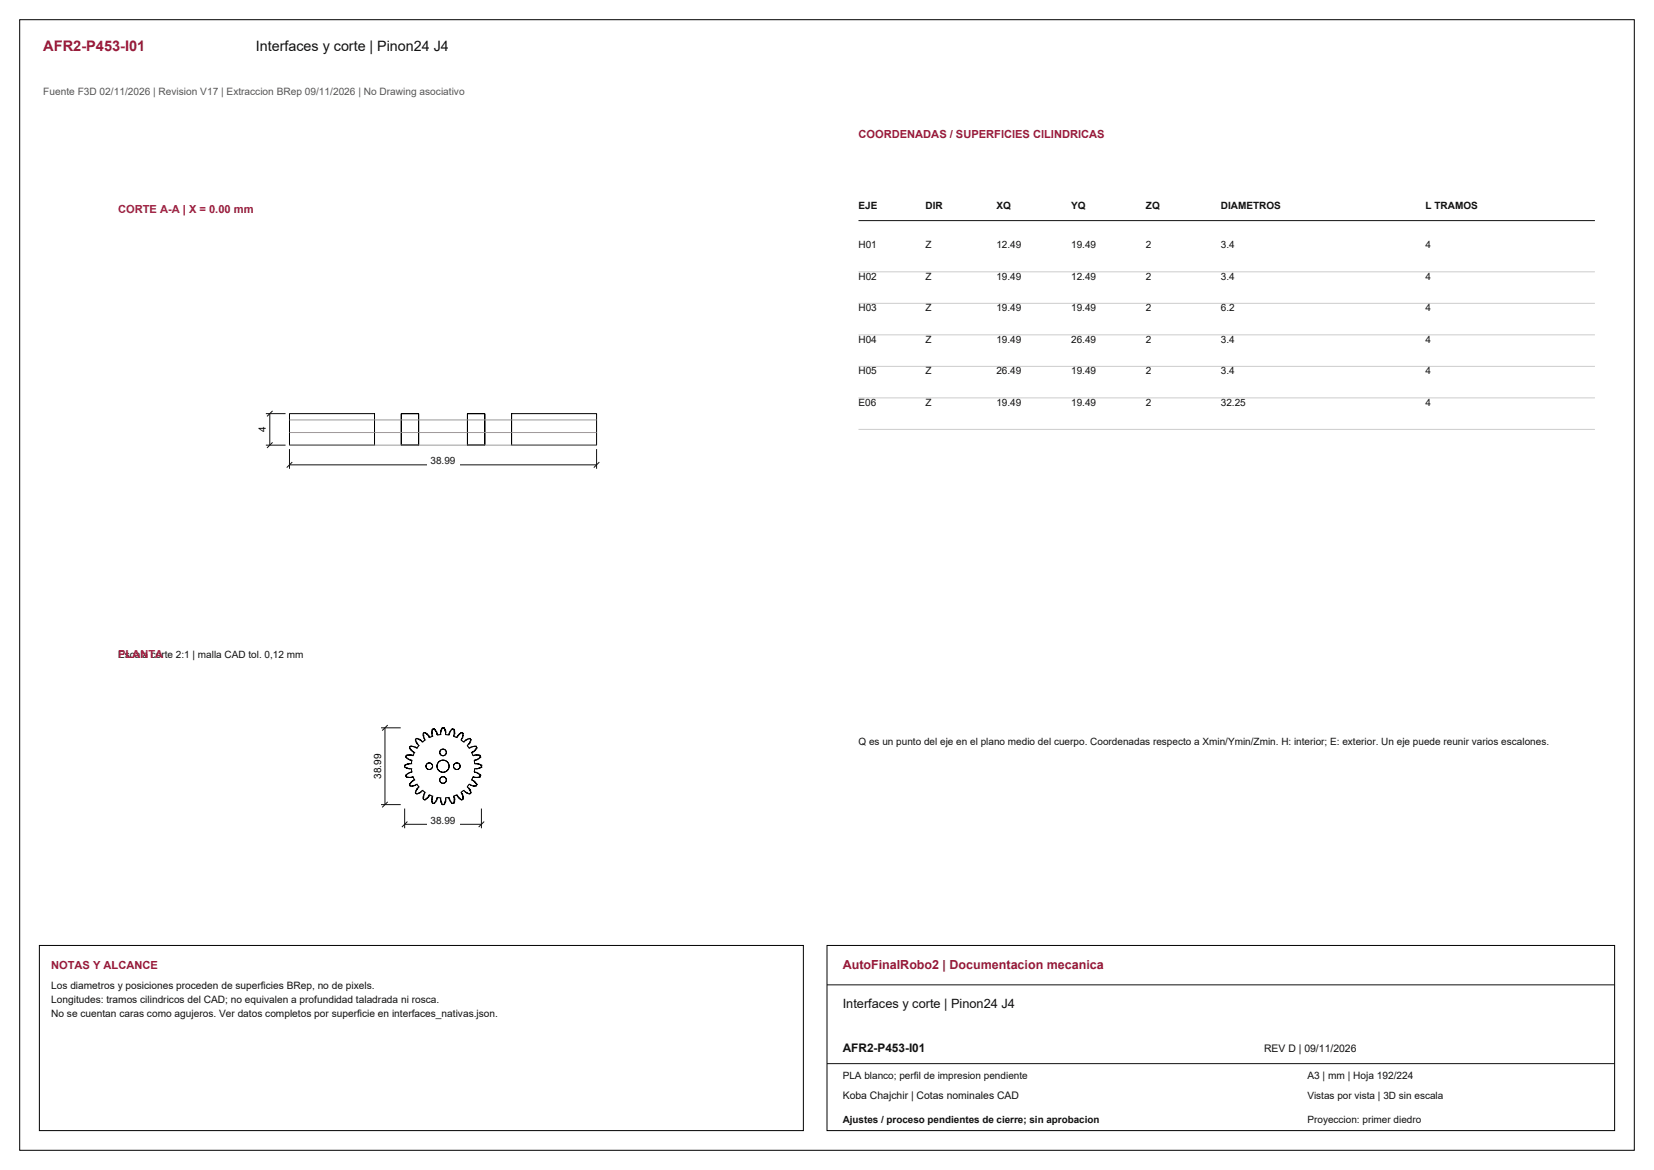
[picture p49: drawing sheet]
<svg xmlns="http://www.w3.org/2000/svg" width="420mm" height="297mm" viewBox="0 0 420 297" stroke-linecap="round" stroke-linejoin="round" font-family="sans-serif">
<defs><g id="words">
<text font-size="3.7" fill="#981b39" x="11" y="13">AFR2-P453-I01</text>
<text font-size="3.6" fill="#111" x="65" y="13">Interfaces y corte | Pinon24 J4</text>
<text font-size="3.2" fill="#981b39" x="214" y="246">AutoFinalRobo2 | Documentacion mecanica</text>
<text font-size="3.2" fill="#111" x="214" y="256">Interfaces y corte | Pinon24 J4</text>
<text font-size="3" fill="#111" x="214" y="267">AFR2-P453-I01</text>
<g font-size="2.8" fill="#981b39">
<text x="218" y="35">COORDENADAS / SUPERFICIES CILINDRICAS</text>
<text x="13" y="246">NOTAS Y ALCANCE</text>
</g>
<g font-size="2.8" fill="#a91843">
<text x="30" y="54">CORTE A-A | X = 0.00 mm</text>
<text x="30" y="167">PLANTA</text>
</g>
<text font-size="2.6" fill="#555" x="11" y="24">Fuente F3D 02/11/2026 | Revision V17 | Extraccion BRep 09/11/2026 | No Drawing asociativo</text>
<g font-size="2.6" fill="#111">
<text x="13" y="251">Los diametros y posiciones proceden de superficies BRep, no de pixels.</text>
<text x="13" y="254.6">Longitudes: tramos cilindricos del CAD; no equivalen a profundidad taladrada ni rosca.</text>
<text x="13" y="258.2">No se cuentan caras como agujeros. Ver datos completos por superficie en interfaces_nativas.json.</text>
<text x="321" y="267">REV D | 09/11/2026</text>
<text x="332" y="274">A3 | mm | Hoja 192/224</text>
<text x="214" y="279">Koba Chajchir | Cotas nominales CAD</text>
</g>
<g font-size="2.5" fill="#111">
<text x="218" y="53">EJE</text>
<text x="235" y="53">DIR</text>
<text x="253" y="53">XQ</text>
<text x="272" y="53">YQ</text>
<text x="291" y="53">ZQ</text>
<text x="310" y="53">DIAMETROS</text>
<text x="362" y="53">L TRAMOS</text>
<text x="218" y="63">H01</text>
<text x="235" y="63">Z</text>
<text x="253" y="63">12.49</text>
<text x="272" y="63">19.49</text>
<text x="291" y="63">2</text>
<text x="310" y="63">3.4</text>
<text x="362" y="63">4</text>
<text x="218" y="71">H02</text>
<text x="235" y="71">Z</text>
<text x="253" y="71">19.49</text>
<text x="272" y="71">12.49</text>
<text x="291" y="71">2</text>
<text x="310" y="71">3.4</text>
<text x="362" y="71">4</text>
<text x="218" y="79">H03</text>
<text x="235" y="79">Z</text>
<text x="253" y="79">19.49</text>
<text x="272" y="79">19.49</text>
<text x="291" y="79">2</text>
<text x="310" y="79">6.2</text>
<text x="362" y="79">4</text>
<text x="218" y="87">H04</text>
<text x="235" y="87">Z</text>
<text x="253" y="87">19.49</text>
<text x="272" y="87">26.49</text>
<text x="291" y="87">2</text>
<text x="310" y="87">3.4</text>
<text x="362" y="87">4</text>
<text x="218" y="95">H05</text>
<text x="235" y="95">Z</text>
<text x="253" y="95">26.49</text>
<text x="272" y="95">19.49</text>
<text x="291" y="95">2</text>
<text x="310" y="95">3.4</text>
<text x="362" y="95">4</text>
<text x="218" y="103">E06</text>
<text x="235" y="103">Z</text>
<text x="253" y="103">19.49</text>
<text x="272" y="103">19.49</text>
<text x="291" y="103">2</text>
<text x="310" y="103">32.25</text>
<text x="362" y="103">4</text>
<text x="109.3" y="117.8">38.99</text>
<text x="30" y="167">Escala corte 2:1 | malla CAD tol. 0,12 mm</text>
<text x="218" y="189">Q es un punto del eje en el plano medio del cuerpo. Coordenadas respecto a Xmin/Ymin/Zmin. H: interior; E: exterior. Un eje puede reunir varios escalones.</text>
<text x="109.3" y="209">38.99</text>
<text x="214" y="274">PLA blanco; perfil de impresion pendiente</text>
<text x="332" y="279">Vistas por vista | 3D sin escala</text>
<text x="214" y="285">Ajustes / proceso pendientes de cierre; sin aprobacion</text>
<text x="332" y="285">Proyeccion: primer diedro</text>
</g>
<g font-size="2.5">
<text x="67.5" y="109.7" transform="rotate(-90 67.5 109.7)">4</text>
<text x="96.8" y="197.7" transform="rotate(-90 96.8 197.7)">38.99</text>
</g>
</g></defs>
<path d="M5 5h410v287h-410zM73.5 105h21.6v8h-21.6zM101.9 105h4.4v8h-4.4zM118.7 105h4.4v8h-4.4zM129.9 105h21.6v8h-21.6z" fill="none" stroke="#000" stroke-width=".25"/>
<path d="M73.5 114v5M73.5 118h78M74.2 117.3l-1.4 1.4M151.5 114v5M152.2 117.3l-1.4 1.4" fill="none" stroke="#111" stroke-width=".25"/>
<path d="M108.3 115.9h8.4v3h-8.4z" fill-rule="evenodd" fill="#fff"/>
<path d="M67.5 113h5M67.5 105h5M68.5 105v8M69.2 112.3l-1.4 1.4M69.2 104.3l-1.4 1.4" fill="none" stroke="#111" stroke-width=".25"/>
<path d="M64.7 107.6h3.2v2.8h-3.2z" fill-rule="evenodd" fill="#fff"/>
<path d="M73.5 113h78M73.5 109.8h78M73.5 106.6h78" fill="none" stroke="#9a9a9a" stroke-width=".25"/>
<g fill="none" stroke="#8c8c8c" stroke-width=".25" stroke-dasharray="1.1 .8" stroke-linecap="butt">
<path d="M102.8 194.7v-.4M103.1 194.1l.1-.1M103.2 195l-.1-.1M103.3 196.6l.1-.1M103.3 191.7h.2M103.4 196.5l.2-.1M103.4 192.5l-.1-.1M103.5 197.3h-.2M103.6 192.6l-.2-.1M103.7 191.7l.2-.1M103.7 196.3l.2-.1M103.9 197.4l-.2-.1"/>
<path d="M103.9 196.2l.1-.1M103.9 192.8l-.2-.1M104 192.9l-.1-.1M104.1 193.9h.4M104.2 189.4h.2M104.2 191.6l.2 .1M104.4 199.6h-.2M104.4 189.4l.1 .1M104.4 197.3l-.2 .1M104.4 191.7h.1M104.5 195.1v.5M104.5 195.1h-.4"/>
<path d="M104.5 198.5l.1-.1M104.5 195.6l.1 .4M104.5 193.4v.5M104.5 197.3h-.1M104.5 199.5l-.1 .1M104.6 193l-.1 .4M104.6 198.4l.1-.2M104.6 190.6l-.1-.1M104.7 190.8l-.1-.2M104.9 189.5h.2M104.9 197.2l.2 .4M105.1 197.6l.1 .4"/>
<path d="M105.1 191.4l-.2 .4M105.1 199.5h-.2M105.1 189.5l.1 .1M105.2 199.4l-.1 .1M105.2 189.6l.2 .1M105.2 191l-.1 .4M105.4 199.3l-.2 .1M105.5 187.9l-.1-.1M105.5 189.7l.3 .2M105.6 188.1l-.1-.2M105.6 188.3v-.2M105.8 187.4l.1 .1"/>
<path d="M105.8 199.1l.3 .3M105.8 199.1l-.3 .2M105.9 187.5l.2 .1M106.1 189l-.1-.1M106.1 199.4l.3 .4M106.1 189.6l-.3 .3M106.1 187.6h.2M106.4 189.2l-.3 .4M106.4 189.2l-.3-.2M106.9 188l.1 .1M107 188.1l.2 .3M107.4 186.4v-.2"/>
<path d="M107.5 186.5l-.1-.1M107.5 187.1v-.2M107.6 188.1l-.4 .3M107.6 187.2l-.1-.1M107.7 187.4l-.1-.2M107.9 187.8l-.3 .3M107.9 187.8l-.2-.3M108.5 186.5l.1 .1M108.6 186.6l.2 .1M109.4 187.1l-.4 .1M109.6 185.9l.1-.2M109.7 186.4l-.1-.2"/>
<path d="M109.7 185.5v-.2M109.7 186.5v-.1M109.8 186.9l-.4 .2M110.4 185.3l.1 .1M110.5 185.4l.1 .2M110.7 185.7l.1 .2M110.8 185.9l.1 .1M111.4 186.5l-.4 .1M111.9 186.5h-.5M111.9 186.5v-.4M112 185.2l.1-.1M112.9 185.1l.1 .1"/>
<path d="M113.1 186.1v.4M113.6 186.5h-.5M114 186.6l-.4-.1M114.1 186l.1-.1M114.2 185.9l.1-.2M114.4 185.6l.1-.2M114.5 185.4l.1-.1M115.3 185.3v.2M115.3 185.7l.1 .2M115.3 186.4v.1M115.4 186.2l-.1 .2M115.6 187.1l-.4-.2"/>
<path d="M116 187.2l-.4-.1M116.2 186.7l.2-.1M116.4 186.6l.1-.1M117.3 187.5l-.2 .3M117.4 187.2l-.1 .2M117.4 188.1l-.3-.3M117.5 187.1l-.1 .1M117.5 186.9v.2M117.6 186.4l-.1 .1M117.6 186.2v.2M117.8 188.4l-.4-.3M117.8 188.4l.2-.3"/>
<path d="M118 188.1l.1-.1M118.6 199.8l.3-.4M118.6 199.8l.3 .2M118.7 187.6h.2M118.9 187.6l.2-.1M118.9 199.4l.3-.3M118.9 189.6l-.3-.4M118.9 189l-.3 .2M119 188.9l-.1 .1M119.1 187.5l.1-.1M119.2 189.9l-.3-.3M119.2 189.9l.3-.2"/>
<path d="M119.4 188.1v.2M119.5 199.3l-.3-.2M119.5 187.9l-.1 .2M119.6 187.8l-.1 .1M119.6 189.7l.2-.1M119.8 198l.1-.4M119.8 199.4l-.2-.1M119.8 189.6l.1-.1M119.9 199.5l-.1-.1M119.9 189.5h.2M119.9 197.6l.2-.4M119.9 191.4l-.1-.4"/>
<path d="M120.1 191.8l-.2-.4M120.1 199.5h-.2M120.3 198.2l.1 .2M120.4 198.4l.1 .1M120.4 190.6l-.1 .2M120.4 196l.1-.4M120.5 189.5l.1-.1M120.5 191.7h.1M120.5 193.4l-.1-.4M120.5 195.6v-.5M120.5 190.5l-.1 .1M120.5 193.9v-.5"/>
<path d="M120.5 193.9h.4M120.6 197.3h-.1M120.6 191.7l.2-.1M120.6 199.6l-.1-.1M120.6 189.4h.2M120.8 197.4l-.2-.1M120.8 199.6h-.2M120.9 195.1h-.4M121 196.1l.1 .1M121.1 196.2l.2 .1M121.1 192.8l-.1 .1M121.1 191.6l.2 .1"/>
<path d="M121.3 192.7l-.2 .1M121.3 197.3l-.2 .1M121.4 196.4l.2 .1M121.5 191.7h.2M121.6 196.5l.1 .1M121.6 192.5l-.2 .1M121.7 197.3h-.2M121.7 192.4l-.1 .1M121.8 194l.1 .1M121.9 194.9l-.1 .1M105.4 201.2l.1-.1M105.5 201.1l.1-.2"/>
<path d="M105.6 200.9v-.2M105.9 201.5l-.1 .1M106 200.1l.1-.1M106.1 200l.3-.2M106.1 201.4l-.2 .1M106.3 201.4h-.2M107 200.9l-.1 .1M107.2 200.6l.4 .3M107.2 200.6l-.2 .3M107.4 202.8v-.2M107.4 202.6l.1-.1M107.5 202.1v-.2"/>
<path d="M107.5 201.9l.1-.1M107.6 200.9l.3 .3M107.6 201.8l.1-.2M107.7 201.5l.2-.3M108.6 202.4l-.1 .1M108.8 202.3l-.2 .1M109 201.8l.4 .1M109.4 201.9l.4 .2M109.6 202.8l.1-.2M109.7 202.6v-.1M109.7 203.3l-.1-.2M109.7 203.7v-.2"/>
<path d="M110.5 203.6l-.1 .1M110.6 203.4l-.1 .2M110.8 203.1l-.1 .2M110.9 203l-.1 .1M111 202.4l.4 .1M111.4 202.5h.5M111.9 202.9v-.4M112.1 203.9l-.1-.1M112.7 204.2h-.4M113 203.8l-.1 .1M113.1 202.5h.5M113.1 202.5v.4"/>
<path d="M113.6 202.5l.4-.1M114.2 203.1l-.1-.1M114.3 203.3l-.1-.2M114.5 203.6l-.1-.2M114.6 203.7l-.1-.1M115.2 202.1l.4-.2M115.3 202.5v.1M115.3 203.5v.2M115.3 202.6l.1 .2M115.4 203.1l-.1 .2M115.6 201.9l.4-.1M116.4 202.4l-.2-.1"/>
<path d="M116.5 202.5l-.1-.1M117.1 201.2l.3-.3M117.1 201.2l.2 .3M117.3 201.6l.1 .2M117.4 201.8l.1 .1M117.4 200.9l.4-.3M117.5 201.9v.2M117.5 202.5l.1 .1M117.6 202.6v.2M118 200.9l-.2-.3M118.1 201l-.1-.1M118.9 201.4h-.2"/>
<path d="M118.9 200l.1 .1M119.1 201.5l-.2-.1M119.2 201.6l-.1-.1M119.4 200.7v.2M119.4 200.9l.1 .2M119.5 201.1l.1 .1"/>
</g>
<g fill="none" stroke="#000" stroke-width=".25">
<path d="M103.1 197.2h.1M103.1 191.8h.1M103.1 191.8l-.1 .4 .2 .1 .7 .5 .7 .2-.1 .9h-.9M103.1 197.2l.4 .1M103.2 195h.1M103.2 194h.1M103.2 195l.4 .1M103.2 194l-.4 .3v.4l.4 .3M103.5 197.3h.1M103.5 191.7h.1M103.5 197.3l.5 .1M103.5 191.7l-.4 .1"/>
<path d="M103.6 195.1h.1M103.6 193.9h.1M103.6 195.1h.9l.1 .9-.7 .2-.7 .5-.2 .1 .1 .4M103.6 193.9l-.4 .1M103.9 199.2h.1M103.9 189.8h.1M103.9 199.2l.3 .4 .5-.1M103.9 189.8l.5 .6M104 197.4h.1M104 191.6h.1M104 191.6l-.5 .1M104 191.6h.2"/>
<path d="M104.2 189.4h.1M104.2 189.4l-.3 .4M104.2 189.4h.2M104.2 197.4h.1M104.2 191.6h.1M104.2 197.4l.7-.2 .3 .8-.3 .2M104.2 197.4h-.2M104.2 191.6l.3 .1M104.4 189.4h.1M104.4 189.4l.3 .1M104.4 198.6h.1M104.4 190.4h.1"/>
<path d="M104.4 198.6l-.5 .6M104.4 190.4l.2 .2M104.5 191.7h.1M104.6 198.4h.1M104.6 190.6h.1M104.6 198.4l-.2 .2M104.6 190.6l.3 .2M104.7 199.5h.1M104.7 189.5h.1M104.7 199.5l1.1-.4 .6 .7-.6 .6M104.7 189.5h.2M104.9 198.2h.1"/>
<path d="M104.9 190.8h.1M104.9 190.8l.3 .2-.3 .8-.4-.1M104.9 198.2l-.3 .2M104.9 189.5h.1M104.9 189.5l.6 .2M105.5 189.7h.1M105.8 187.4h.1M105.8 187.4l-.4 .4 .4 .8M105.8 187.4l.5 .2M105.8 188.6h.1M105.8 188.6l.6 .6-.6 .7-.3-.2M106.3 187.6h.1"/>
<path d="M106.3 187.6l.1 .1M106.4 187.7h.1M106.4 187.7l.2 .1M106.6 187.8h.1M106.6 187.8l.1 .1M106.7 187.9h.1M106.7 187.9l.2 .1M106.9 188h.1M107.5 186.7h.1M107.5 186.7l.4 1.1-.7 .6-.3-.4M107.8 185.9h.1M107.8 185.9l-.4 .3 .1 .5"/>
<path d="M107.8 185.9l.2 .1M108 186h.1M108 186l.3 .3M108.3 186.3h.1M108.3 186.3l.1 .1M108.4 186.4h.1M108.4 186.4l.2 .2M108.6 186.6h.1M108.6 186.6l.2 .1M108.8 186.7h.1M108.8 186.7v.2M108.8 186.9h.1"/>
<path d="M109.6 186h.1M109.6 186v.2M109.6 186.2h.1M109.6 186.2l.2 .7-.8 .3-.2-.3M109.7 185.5h.1M109.7 185.5l-.1 .5M109.8 185.1h.1M109.8 185.1l-.1 .4M110.2 185h.1M110.2 185l-.4 .1M110.2 185l.1 .2M110.3 185.2h.1"/>
<path d="M110.3 185.2l.1 .1M110.4 185.3h.1M110.4 185.3l.3 .4M110.7 185.7h.1M110.7 185.7l.2 .5M110.9 186.2h.1M111.9 185.6h.1M111.9 185.6v.9l-.9 .1-.1-.4M112 185.2h.1M112 185.2l-.1 .4M112.3 184.8h.1M112.3 184.8l-.3 .4"/>
<path d="M112.3 184.8h.4M112.7 184.8h.1M112.7 184.8l.3 .4M113 185.2h.1M113 185.2l.1 .4M113.1 185.6h.1M114.8 185h.1M114.8 185l-.6 .9-.2 .7-.9-.1v-.9M114.8 185l.4 .1M115.2 185.1h.1M115.2 185.1l.1 .4M115.3 185.5h.1"/>
<path d="M115.3 185.5l.1 .5M115.4 186.2h.1M115.4 186.2l-.2 .7 .8 .3 .2-.3M115.4 186h.1M115.4 186v.2M116.2 186.9h.1M116.4 186.6h.1M116.4 186.6l-.2 .3M116.6 186.4h.1M116.6 186.4l-.2 .2M117.2 185.9h.1M117.2 185.9l-.6 .5"/>
<path d="M117.2 185.9l.4 .3M117.5 186.7h.1M117.5 186.7l-.4 1.1 .7 .6 .6-.6M117.6 186.2h.1M117.6 186.2l-.1 .5M118.4 187.8h.1M119.2 188.6h.1M119.2 188.6l-.6 .6 .6 .7 1.1-.4M119.2 187.4h.1M119.2 187.4l-.8 .4M119.2 187.4l.4 .4M119.6 187.8h.1"/>
<path d="M119.6 187.8l-.4 .8M120.1 198.2h.1M120.1 190.8h.1M120.1 198.2l.3 .2M120.1 190.8l-.3 .2 .3 .8 .7-.2M120.3 199.5h.1M120.3 189.5h.1M120.3 199.5l-1.1-.4-.6 .7 .4 .3M120.4 198.4h.1M120.4 190.6h.1M120.4 198.4l.2 .2M120.4 190.6l-.3 .2"/>
<path d="M120.6 198.6h.1M120.6 190.4h.1M120.6 198.6l.4 .4M120.6 190.4l-.2 .2M120.8 197.4h.1M120.8 191.6h.1M120.8 197.4h.2M120.8 197.4l-.7-.2-.3 .8 .3 .2M120.8 196.1h.1M120.8 196.1l.5 .2M120.8 189.4h.1M120.8 189.4l-.5 .1"/>
<path d="M120.8 189.4l.3 .4M121 199h.1M121 199l.1 .2M121 197.4h.1M121 191.6h.1M121 191.6h-.2M121 191.6l.5 .1M121.1 199.2h.1M121.1 189.8h.1M121.1 199.2l-.3 .4-.5-.1M121.1 189.8l-.5 .6M121.3 196.3h.1"/>
<path d="M121.3 196.3l.4 .3M121.4 193.9h.1M121.4 195.1h.1M121.4 195.1h-.9l-.1 .9 .4 .1M121.4 193.9l.4 .1M121.5 197.3h.1M121.5 191.7h.1M121.5 197.3l-.5 .1M121.5 191.7l.4 .1M121.7 196.6h.1M121.7 196.6l.1 .1M121.8 194h.1"/>
<path d="M121.8 195h.1M121.8 194l.4 .3M121.8 195l-.4 .1M121.8 196.7h.1M121.8 196.7l.2 .1M121.9 197.2h.1M121.9 191.8h.1M121.9 197.2l-.4 .1M121.9 191.8l.1 .4M122 196.8h.1M122 192.2h.1M122 196.8l-.1 .4"/>
<path d="M122 192.2l-.9 .6-.7 .2 .1 .9h.9M122.2 194.3h.1M122.2 194.7h.1M122.2 194.3v.4M122.2 194.7l-.4 .3M105.8 200.4h.1M105.8 200.4l-.4 .8 .4 .4 .8-.4M106.6 201.2h.1M106.6 201.2l.6-.6 .7 .6-.4 1.1M107.5 202.3h.1M107.5 202.3l-.1 .5 .4 .3M107.8 203.1h.1"/>
<path d="M108.4 202.6h.1M108.4 202.6l-.6 .5M108.6 202.4h.1M108.6 202.4l-.2 .2M108.8 202.1h.1M108.8 202.1l.2-.3 .8 .3-.2 .7M108.8 202.1l-.2 .3M109.6 203h.1M109.6 203l.1 .5M109.6 202.8h.1M109.6 202.8v.2M109.7 203.5h.1"/>
<path d="M109.7 203.5l.1 .4M109.8 203.9h.1M111.9 203.4h.1M111.9 203.4l.1 .4M111.9 203.4v-.9l-.9-.1-.2 .7-.5 .7-.1 .2-.4-.1M112 203.8h.1M112 203.8l.3 .4h.4l.3-.4M113 203.8h.1M113.1 203.4h.1M113.1 203.4v-.9l.9-.1 .2 .7 .5 .7 .1 .2 .4-.1M113.1 203.4l-.1 .4M115.2 203.9h.1"/>
<path d="M115.3 202.5h.1M115.3 202.5l.1 .3M115.3 203.5h.1M115.3 203.5l-.1 .4M115.4 202.8h.1M115.4 202.8v.2M115.4 203h.1M115.4 203l-.1 .5M116.2 202.1h.1M116.2 202.1l.2 .3M116.2 202.1l-.2-.3-.8 .3 .1 .4M116.4 202.4h.1"/>
<path d="M116.4 202.4l.2 .2M116.6 202.6h.1M116.6 202.6l.6 .5M117.2 203.1h.1M117.3 201.5h.1M117.3 201.5l.2 .6M117.5 202.1h.1M117.5 202.1v.2M117.5 202.3h.1M117.5 202.3l.1 .3M117.6 202.6h.1M117.6 202.6v.2"/>
<path d="M117.6 202.8h.1M117.6 202.8l-.4 .3M118.4 201.2h.1M118.4 201.2l.8 .4 .4-.4M118.4 201.2l-.6-.6-.7 .6 .2 .3M119 200.1h.1M119 200.1l.1 .2M119.1 200.3h.1M119.1 200.3l.1 .1M119.2 200.4h.1M119.2 200.4l.1 .2M119.3 200.6h.1"/>
<path d="M119.3 200.6l.1 .1M119.4 200.7h.1M119.4 200.7l.2 .5M119.6 201.2h.1"/>
<circle cx="109" cy="194.5" r=".85"/>
<circle cx="112.5" cy="194.5" r="1.55"/>
<circle cx="112.5" cy="191" r=".85"/>
<circle cx="112.5" cy="198" r=".85"/>
<circle cx="116" cy="194.5" r=".85"/>
</g>
<path d="M102.8 205.2v5M102.8 209.2h19.4M103.5 208.5l-1.4 1.4M122.2 205.2v5M122.9 208.5l-1.4 1.4" fill="none" stroke="#111" stroke-width=".25"/>
<path d="M108.3 207.1h8.4v3h-8.4z" fill-rule="evenodd" fill="#fff"/>
<path d="M96.8 184.8h5M97.8 184.8v19.4M98.5 184.1l-1.4 1.4M96.8 204.2h5M98.5 203.5l-1.4 1.4" fill="none" stroke="#111" stroke-width=".25"/>
<path d="M93.9 190.6h3.2v7.8h-3.2z" fill-rule="evenodd" fill="#fff"/>
<path d="M218 56h187M210 250h200M210 270h200" fill="none" stroke="#111" stroke-width=".25"/>
<path d="M218 69h187M218 77h187M218 85h187M218 93h187M218 101h187M218 109h187" fill="none" stroke="#ccc" stroke-width=".25"/>
<path d="M10 240h194v47h-194zM210 240h200v47h-200z" fill="none" stroke="#000" stroke-width=".25"/>
<use href="#words"/>
</svg>
